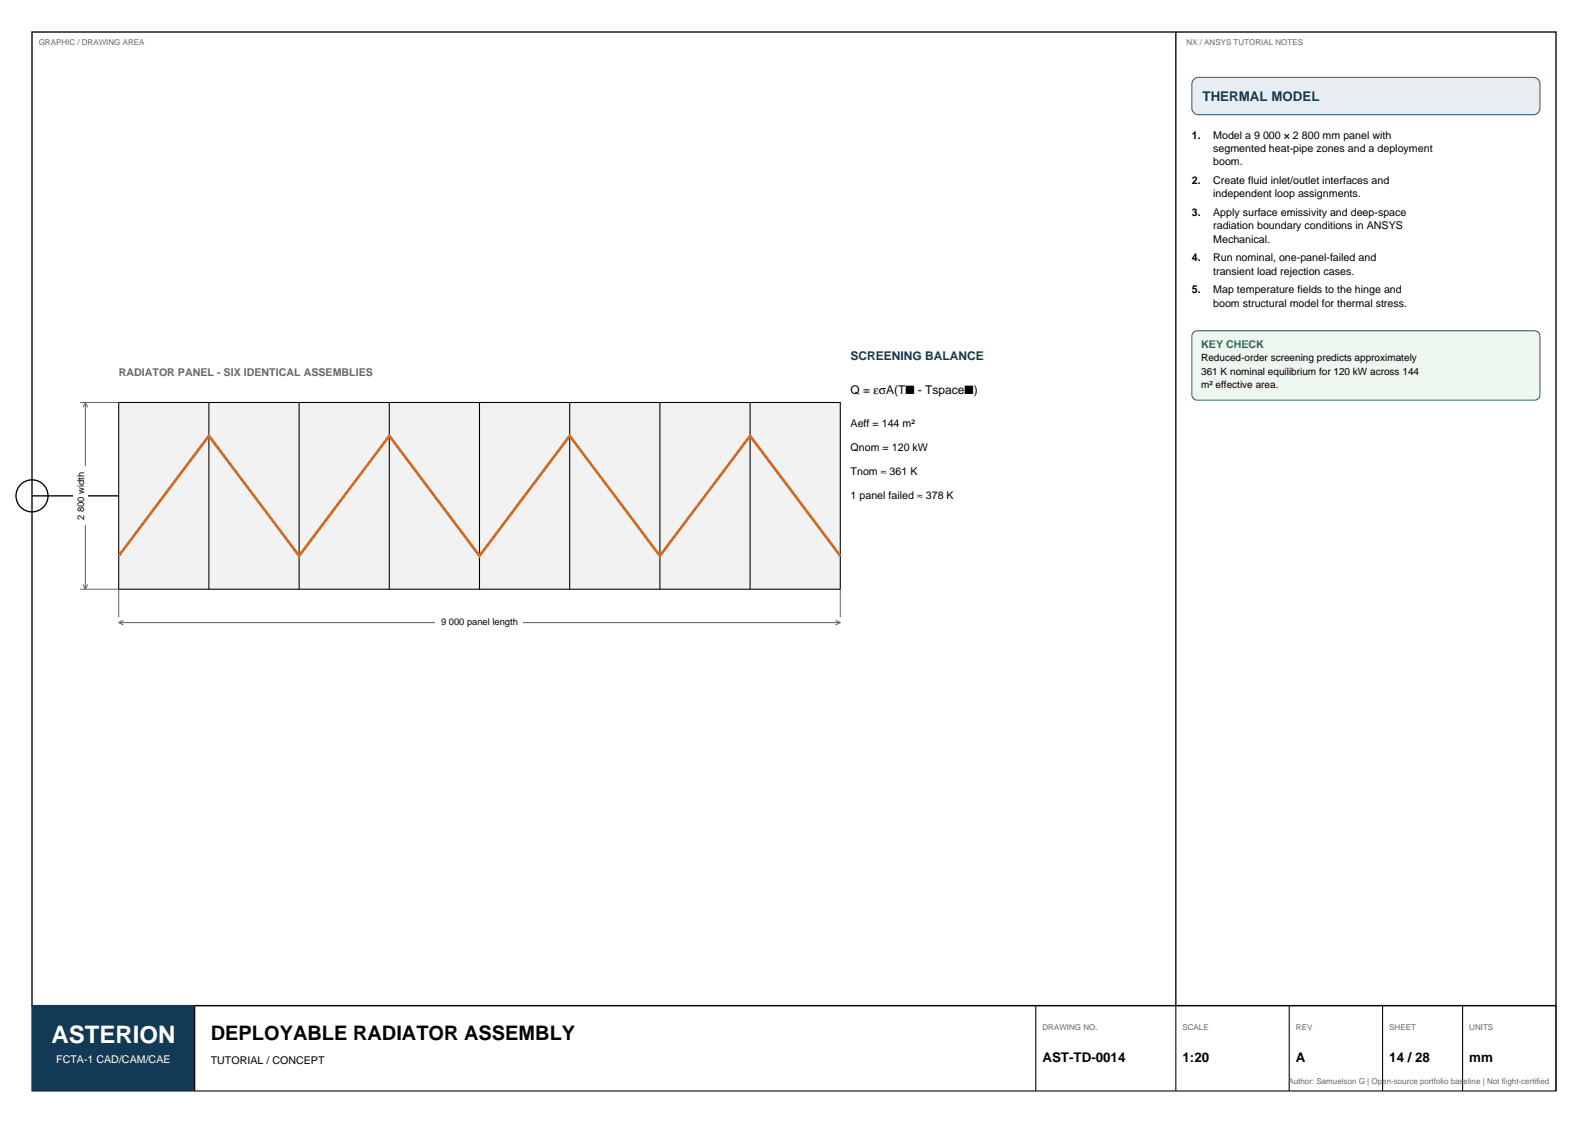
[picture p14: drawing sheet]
<svg xmlns="http://www.w3.org/2000/svg" width="420mm" height="297mm" viewBox="0 0 420 297" stroke-linecap="round" stroke-linejoin="round" font-family="sans-serif">
<defs><g id="words">
<text font-size="6.3" fill="#fff" x="13.6" y="275.8">ASTERION</text>
<text font-size="5.3" x="55.7" y="275.1">DEPLOYABLE RADIATOR ASSEMBLY</text>
<text font-size="3.5" fill="#123a56" x="318" y="26.8">THERMAL MODEL</text>
<g font-size="3.5">
<text x="275.7" y="280.8">AST-TD-0014</text>
<text x="312.8" y="280.8">1:20</text>
<text x="342.7" y="280.8">A</text>
<text x="367.4" y="280.8">14 / 28</text>
<text x="388.6" y="280.8">mm</text>
</g>
<text font-size="3.2" fill="#123a56" x="225" y="95.3">SCREENING BALANCE</text>
<text font-size="3.2" x="225" y="104.1">Q = εσA(T■ - Tspace■)</text>
<g font-size="2.8">
<text x="315.2" y="36.7">1.</text>
<text x="320.9" y="36.7">Model a 9 000 × 2 800 mm panel with</text>
<text x="320.9" y="40.2">segmented heat-pipe zones and a deployment</text>
<text x="320.9" y="43.7">boom.</text>
<text x="315.2" y="48.7">2.</text>
<text x="320.9" y="48.7">Create fluid inlet/outlet interfaces and</text>
<text x="320.9" y="52.2">independent loop assignments.</text>
<text x="315.2" y="57.2">3.</text>
<text x="320.9" y="57.2">Apply surface emissivity and deep-space</text>
<text x="320.9" y="60.7">radiation boundary conditions in ANSYS</text>
<text x="320.9" y="64.2">Mechanical.</text>
<text x="315.2" y="69.1">4.</text>
<text x="320.9" y="69.1">Run nominal, one-panel-failed and</text>
<text x="315.2" y="77.6">5.</text>
<text x="320.9" y="72.7">transient load rejection cases.</text>
<text x="320.9" y="77.6">Map temperature fields to the hinge and</text>
<text x="320.9" y="81.1">boom structural model for thermal stress.</text>
<text x="225" y="112.9">Aeff = 144 m²</text>
<text x="225" y="119.3">Qnom = 120 kW</text>
<text x="225" y="125.6">Tnom ≈ 361 K</text>
<text x="225" y="132">1 panel failed ≈ 378 K</text>
<text x="55.7" y="281.5">TUTORIAL / CONCEPT</text>
</g>
<text font-size="2.8" fill="#2d7d46" x="317.7" y="92.1">KEY CHECK</text>
<text font-size="2.8" fill="#666" x="31.4" y="99.4">RADIATOR PANEL - SIX IDENTICAL ASSEMBLIES</text>
<text font-size="2.8" fill="#fff" x="14.9" y="281.1">FCTA-1 CAD/CAM/CAE</text>
<g font-size="2.6">
<text x="317.7" y="95.6">Reduced-order screening predicts approximately</text>
<text x="317.7" y="99.1">361 K nominal equilibrium for 120 kW across 144</text>
<text x="317.7" y="102.7">m² effective area.</text>
</g>
<g font-size="2.5">
<text x="22.2" y="137.5" transform="rotate(-90 22.2 137.5)">2 800 width</text>
<text x="116.7" y="165.4">9 000 panel length</text>
</g>
<g font-size="2.1" fill="#666">
<text x="10.2" y="12">GRAPHIC / DRAWING AREA</text>
<text x="313.8" y="12">NX / ANSYS TUTORIAL NOTES</text>
<text x="275.7" y="272.3">DRAWING NO.</text>
<text x="312.8" y="272.3">SCALE</text>
<text x="342.7" y="272.3">REV</text>
<text x="367.4" y="272.3">SHEET</text>
<text x="388.6" y="272.3">UNITS</text>
<text x="340.8" y="286.8">Author: Samuelson G | Open-source portfolio baseline | Not flight-certified</text>
</g>
</g></defs>
<path d="M8.5 8.5h403v257.5h-403zM311 8.5v257.5" fill="none" stroke="#000" stroke-width=".35"/>
<path d="M8.5 266h403v22.5h-403z" fill="none" stroke="#000" stroke-width=".28"/>
<path d="M8.5 266h43v22.5h-43z" fill-rule="evenodd" fill="#123a56"/>
<path d="M51.5 266v22.5M274 266v22.5M311 266v22.5M341 266v22.5M365.7 266v22.5M386.8 266v22.5M411.5 266v22.5" fill="none" stroke="#000" stroke-width=".28"/>
<path d="M31.4 106.4h190.8v49.4h-190.8z" fill-rule="evenodd" fill="#f2f2f2" stroke="#000" stroke-width=".28"/>
<path d="M55.3 106.4v49.4M79.1 106.4v49.4M103 106.4v49.4M126.8 106.4v49.4M150.7 106.4v49.4M174.5 106.4v49.4M198.4 106.4v49.4" fill="none" stroke="#000" stroke-width=".28"/>
<path d="M31.4 147l23.9-31.7 23.8 31.7 23.9-31.7 23.8 31.7 23.9-31.7 23.8 31.7 23.9-31.7 23.8 31.7" fill="none" stroke="#d46a1f" stroke-width=".71" stroke-linecap="butt"/>
<g fill="none" stroke="#000" stroke-width=".35">
<path d="M8.5 131.1h22.9"/>
<circle cx="8.5" cy="131.1" r="4.2"/>
</g>
<path d="M31.4 155.8v7.4M222.2 155.8v7.4" fill="none" stroke="#666" stroke-width=".26"/>
<path d="M31.4 164.7h190.8M31.4 164.7l1.3 .6M32.7 164l-1.3 .7M221 164l1.2 .7M222.2 164.7l-1.2 .6" fill="none" stroke="#666" stroke-width=".28"/>
<path d="M115.2 162.5h23.2v3.9h-23.2z" fill-rule="evenodd" fill="#fff"/>
<path d="M21.2 106.4h10.2M21.2 155.8h10.2" fill="none" stroke="#666" stroke-width=".26"/>
<path d="M22.6 106.4v49.4M22.6 106.4l-.6 1.3M22.6 106.4l.6 1.3M22 154.6l.6 1.2M23.2 154.6l-.6 1.2" fill="none" stroke="#666" stroke-width=".28"/>
<path d="M19.4 123.4h3.9v15.5h-3.9z" fill-rule="evenodd" fill="#fff"/>
<path d="M315.7 21l1.3-.5h88.5a1.76 1.76 0 0 1 1.8 1.7v6.4a1.76 1.76 0 0 1-1.8 1.7h-88.5a1.76 1.76 0 0 1-1.8-1.7v-6.4z" fill-rule="evenodd" fill="#e8edf2" stroke="#1f5f8b" stroke-width=".28"/>
<path d="M315.5 88.1l.7-.5 .4-.1h89.3a1.41 1.41 0 0 1 1.4 1.4v15.5a1.41 1.41 0 0 1-1.4 1.4h-89.3a1.41 1.41 0 0 1-1.4-1.4v-15.5z" fill-rule="evenodd" fill="#edf7f0" stroke="#2d7d46" stroke-width=".28"/>
<use href="#words"/>
</svg>
